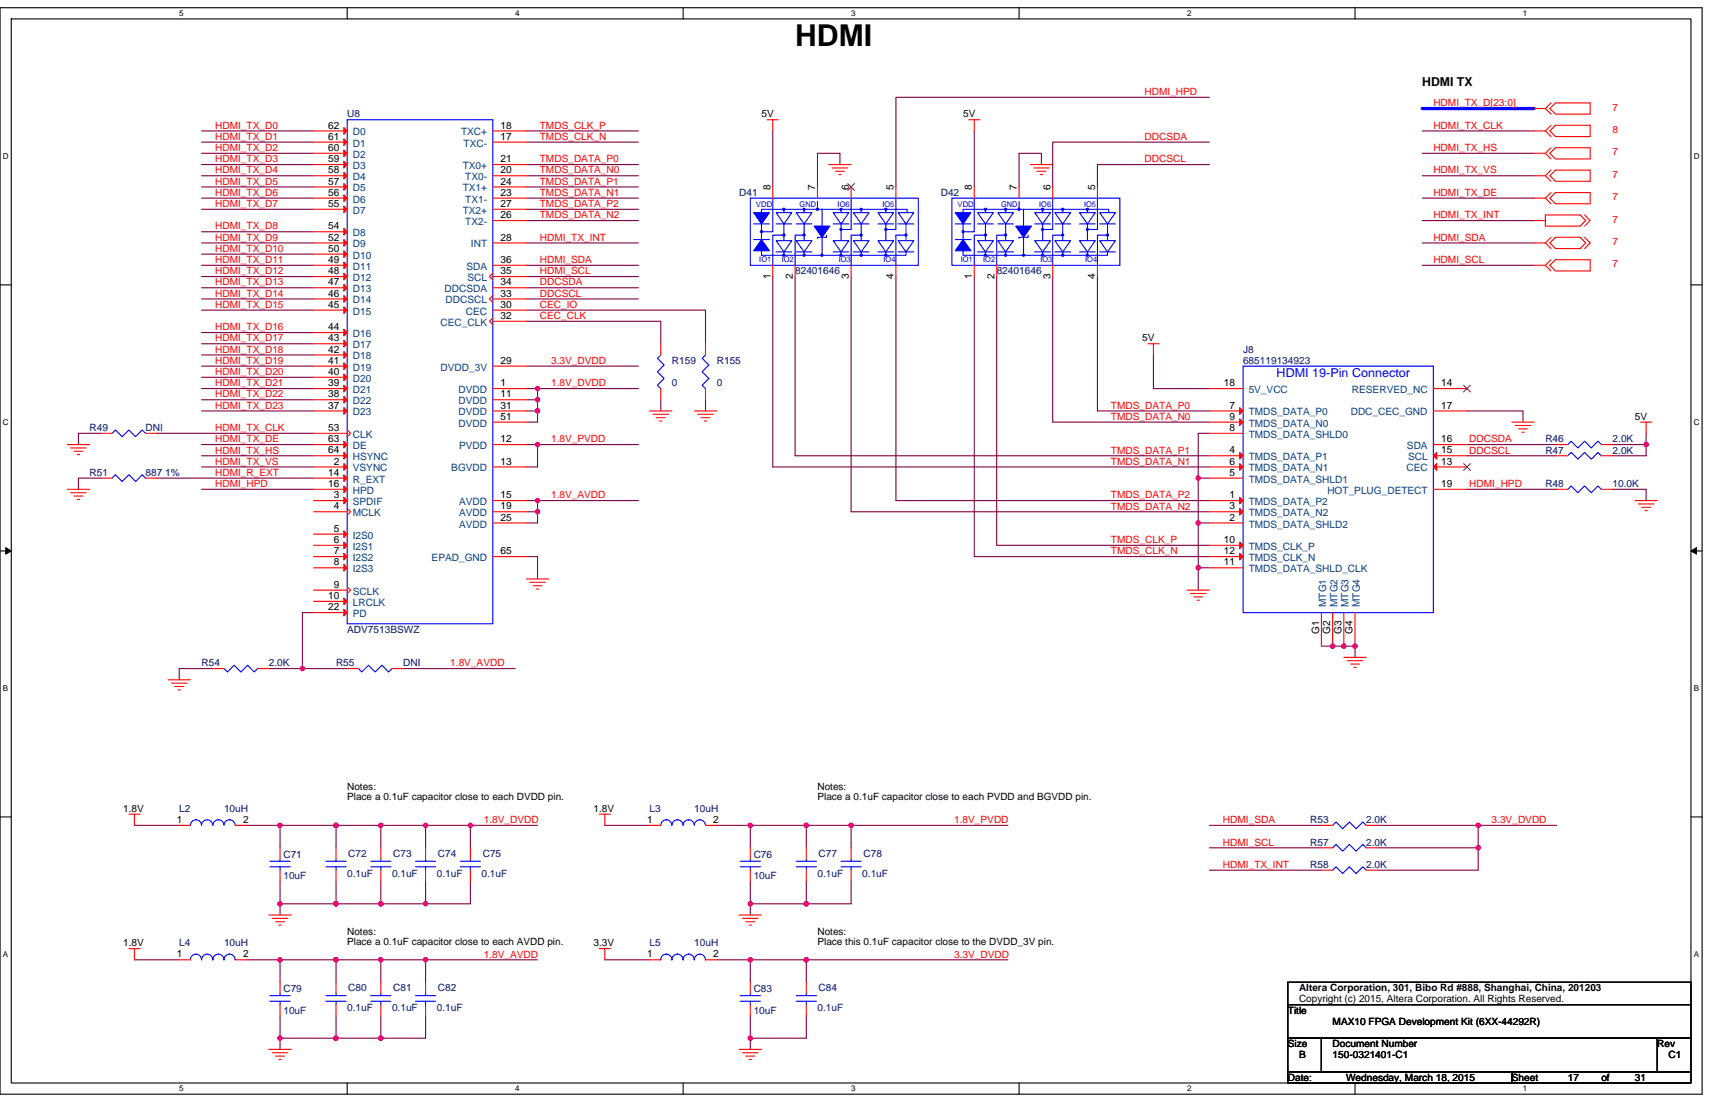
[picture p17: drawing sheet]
<svg xmlns="http://www.w3.org/2000/svg" width="432mm" height="279mm" viewBox="0 0 432 279" stroke-linecap="round" stroke-linejoin="round" font-family="sans-serif">
<defs><g id="words">
<text font-size="7.6" x="200.2" y="11.6">HDMI</text>
<text font-size="3.1" x="358.1" y="21.7">HDMI TX</text>
<text font-size="3.1" fill="#00f" x="321.4" y="94.9">HDMI 19-Pin Connector</text>
<g font-size="2.5" fill="#f00">
<text x="288.2" y="23.9">HDMI_HPD</text>
<text x="360.9" y="26.7">HDMI_TX_D[23:0]</text>
<text x="406" y="27.9">7</text>
<text x="54.2" y="32.4">HDMI_TX_D0</text>
<text x="54.2" y="35.2">HDMI_TX_D1</text>
<text x="135.9" y="32.4">TMDS_CLK_P</text>
<text x="135.9" y="35.2">TMDS_CLK_N</text>
<text x="288.2" y="35.2">DDCSDA</text>
<text x="360.9" y="32.4">HDMI_TX_CLK</text>
<text x="406" y="33.5">8</text>
<text x="54.2" y="38">HDMI_TX_D2</text>
<text x="54.2" y="40.9">HDMI_TX_D3</text>
<text x="135.9" y="40.9">TMDS_DATA_P0</text>
<text x="288.2" y="40.9">DDCSCL</text>
<text x="360.9" y="38">HDMI_TX_HS</text>
<text x="406" y="39.1">7</text>
<text x="54.2" y="43.7">HDMI_TX_D4</text>
<text x="54.2" y="46.5">HDMI_TX_D5</text>
<text x="135.9" y="43.7">TMDS_DATA_N0</text>
<text x="135.9" y="46.5">TMDS_DATA_P1</text>
<text x="360.9" y="43.7">HDMI_TX_VS</text>
<text x="406" y="44.8">7</text>
<text x="54.2" y="49.3">HDMI_TX_D6</text>
<text x="54.2" y="52.1">HDMI_TX_D7</text>
<text x="135.9" y="52.1">TMDS_DATA_P2</text>
<text x="135.9" y="49.3">TMDS_DATA_N1</text>
<text x="360.9" y="49.3">HDMI_TX_DE</text>
<text x="406" y="50.4">7</text>
<text x="54.2" y="57.8">HDMI_TX_D8</text>
<text x="135.9" y="54.9">TMDS_DATA_N2</text>
<text x="360.9" y="54.9">HDMI_TX_INT</text>
<text x="406" y="56.1">7</text>
<text x="54.2" y="60.6">HDMI_TX_D9</text>
<text x="54.2" y="63.4">HDMI_TX_D10</text>
<text x="135.9" y="60.6">HDMI_TX_INT</text>
<text x="360.9" y="60.6">HDMI_SDA</text>
<text x="406" y="61.7">7</text>
<text x="54.2" y="66.2">HDMI_TX_D11</text>
<text x="54.2" y="69">HDMI_TX_D12</text>
<text x="54.2" y="71.9">HDMI_TX_D13</text>
<text x="135.9" y="66.2">HDMI_SDA</text>
<text x="135.9" y="69">HDMI_SCL</text>
<text x="135.9" y="71.9">DDCSDA</text>
<text x="360.9" y="66.2">HDMI_SCL</text>
<text x="406" y="67.3">7</text>
<text x="54.2" y="74.7">HDMI_TX_D14</text>
<text x="54.2" y="77.5">HDMI_TX_D15</text>
<text x="135.9" y="74.7">DDCSCL</text>
<text x="135.9" y="77.5">CEC_IO</text>
<text x="54.2" y="83.1">HDMI_TX_D16</text>
<text x="135.9" y="80.3">CEC_CLK</text>
<text x="54.2" y="86">HDMI_TX_D17</text>
<text x="54.2" y="88.8">HDMI_TX_D18</text>
<text x="54.2" y="91.6">HDMI_TX_D19</text>
<text x="54.2" y="94.4">HDMI_TX_D20</text>
<text x="138.7" y="91.6">3.3V_DVDD</text>
<text x="54.2" y="97.2">HDMI_TX_D21</text>
<text x="54.2" y="100.1">HDMI_TX_D22</text>
<text x="138.7" y="97.2">1.8V_DVDD</text>
<text x="54.2" y="102.9">HDMI_TX_D23</text>
<text x="279.7" y="102.9">TMDS_DATA_P0</text>
<text x="279.7" y="105.7">TMDS_DATA_N0</text>
<text x="54.2" y="108.5">HDMI_TX_CLK</text>
<text x="54.2" y="111.3">HDMI_TX_DE</text>
<text x="138.7" y="111.3">1.8V_PVDD</text>
<text x="369.9" y="111.3">DDCSDA</text>
<text x="54.2" y="114.2">HDMI_TX_HS</text>
<text x="54.2" y="117">HDMI_TX_VS</text>
<text x="54.2" y="119.8">HDMI_R_EXT</text>
<text x="279.7" y="114.2">TMDS_DATA_P1</text>
<text x="279.7" y="117">TMDS_DATA_N1</text>
<text x="369.9" y="114.2">DDCSCL</text>
<text x="54.2" y="122.6">HDMI_HPD</text>
<text x="138.7" y="125.4">1.8V_AVDD</text>
<text x="279.7" y="125.4">TMDS_DATA_P2</text>
<text x="369.9" y="122.6">HDMI_HPD</text>
<text x="279.7" y="128.2">TMDS_DATA_N2</text>
<text x="279.7" y="136.7">TMDS_CLK_P</text>
<text x="279.7" y="139.5">TMDS_CLK_N</text>
<text x="113.4" y="167.7">1.8V_AVDD</text>
<text x="121.8" y="207.2">1.8V_DVDD</text>
<text x="240.2" y="207.2">1.8V_PVDD</text>
<text x="307.9" y="207.2">HDMI_SDA</text>
<text x="375.6" y="207.2">3.3V_DVDD</text>
<text x="307.9" y="212.8">HDMI_SCL</text>
<text x="307.9" y="218.5">HDMI_TX_INT</text>
<text x="121.8" y="241">1.8V_AVDD</text>
<text x="240.2" y="241">3.3V_DVDD</text>
</g>
<g font-size="2.5" fill="#000080">
<text x="87.4" y="29.6">U8</text>
<text x="186.1" y="49.3">D41</text>
<text x="236.9" y="49.3">D42</text>
<text x="200.2" y="69">82401646</text>
<text x="251" y="69">82401646</text>
<text x="313" y="88.8">J8</text>
<text x="169.2" y="91.6">R159</text>
<text x="180.5" y="91.6">R155</text>
<text x="313" y="91.6">685119134923</text>
<text x="169.2" y="97.2">0</text>
<text x="180.5" y="97.2">0</text>
<text x="22.6" y="108.5">R49</text>
<text x="36.7" y="108.5">DNI</text>
<text x="389.1" y="111.3">R46</text>
<text x="406" y="111.3">2.0K</text>
<text x="22.6" y="119.8">R51</text>
<text x="36.7" y="119.8">887 1%</text>
<text x="389.1" y="114.2">R47</text>
<text x="406" y="114.2">2.0K</text>
<text x="389.1" y="122.6">R48</text>
<text x="406" y="122.6">10.0K</text>
<text x="87.4" y="159.3">ADV7513BSWZ</text>
<text x="50.8" y="167.7">R54</text>
<text x="67.7" y="167.7">2.0K</text>
<text x="84.6" y="167.7">R55</text>
<text x="101.5" y="167.7">DNI</text>
<text x="45.1" y="204.4">L2</text>
<text x="56.4" y="204.4">10uH</text>
<text x="163.5" y="204.4">L3</text>
<text x="174.8" y="204.4">10uH</text>
<text x="329.9" y="207.2">R53</text>
<text x="344" y="207.2">2.0K</text>
<text x="71.4" y="215.9">C71</text>
<text x="87.7" y="215.6">C72</text>
<text x="99" y="215.6">C73</text>
<text x="110.3" y="215.6">C74</text>
<text x="121.5" y="215.6">C75</text>
<text x="189.8" y="215.9">C76</text>
<text x="206.1" y="215.6">C77</text>
<text x="217.4" y="215.6">C78</text>
<text x="329.9" y="212.8">R57</text>
<text x="344" y="212.8">2.0K</text>
<text x="71.4" y="221.3">10uF</text>
<text x="87.4" y="220.7">0.1uF</text>
<text x="98.7" y="220.7">0.1uF</text>
<text x="110" y="220.7">0.1uF</text>
<text x="121.2" y="220.7">0.1uF</text>
<text x="189.8" y="221.3">10uF</text>
<text x="205.8" y="220.7">0.1uF</text>
<text x="217.1" y="220.7">0.1uF</text>
<text x="329.9" y="218.5">R58</text>
<text x="344" y="218.5">2.0K</text>
<text x="45.1" y="238.2">L4</text>
<text x="56.4" y="238.2">10uH</text>
<text x="163.5" y="238.2">L5</text>
<text x="174.8" y="238.2">10uH</text>
<text x="71.4" y="249.8">C79</text>
<text x="87.7" y="249.5">C80</text>
<text x="99" y="249.5">C81</text>
<text x="110.3" y="249.5">C82</text>
<text x="189.8" y="249.8">C83</text>
<text x="206.1" y="249.5">C84</text>
<text x="71.4" y="255.1">10uF</text>
<text x="87.4" y="254.6">0.1uF</text>
<text x="98.7" y="254.6">0.1uF</text>
<text x="110" y="254.6">0.1uF</text>
<text x="189.8" y="255.1">10uF</text>
<text x="205.8" y="254.6">0.1uF</text>
</g>
<g font-size="2.5">
<text x="191.7" y="29.6">5V</text>
<text x="242.5" y="29.6">5V</text>
<text x="82.6" y="35.2">61</text>
<text x="82.6" y="32.4">62</text>
<text x="126" y="32.4">18</text>
<text x="126" y="35.2">17</text>
<text x="82.6" y="40.8">59</text>
<text x="82.6" y="38">60</text>
<text x="126" y="40.8">21</text>
<text x="82.6" y="46.5">57</text>
<text x="82.6" y="43.6">58</text>
<text x="126" y="46.5">24</text>
<text x="126" y="43.6">20</text>
<text x="194" y="47.9" transform="rotate(-90 194 47.9)">8</text>
<text x="205.2" y="47.9" transform="rotate(-90 205.2 47.9)">7</text>
<text x="213.7" y="47.9" transform="rotate(-90 213.7 47.9)">6</text>
<text x="225" y="47.9" transform="rotate(-90 225 47.9)">5</text>
<text x="244.7" y="47.9" transform="rotate(-90 244.7 47.9)">8</text>
<text x="256" y="47.9" transform="rotate(-90 256 47.9)">7</text>
<text x="264.5" y="47.9" transform="rotate(-90 264.5 47.9)">6</text>
<text x="275.7" y="47.9" transform="rotate(-90 275.7 47.9)">5</text>
<text x="82.6" y="52.1">55</text>
<text x="82.6" y="49.3">56</text>
<text x="126" y="52.1">27</text>
<text x="126" y="49.3">23</text>
<text x="82.6" y="57.7">54</text>
<text x="126" y="54.9">26</text>
<text x="82.6" y="63.4">50</text>
<text x="82.6" y="60.6">52</text>
<text x="126" y="60.6">28</text>
<text x="82.6" y="71.8">47</text>
<text x="82.6" y="69">48</text>
<text x="82.6" y="66.2">49</text>
<text x="126" y="71.8">34</text>
<text x="126" y="69">35</text>
<text x="126" y="66.2">36</text>
<text x="194" y="70.2" transform="rotate(-90 194 70.2)">1</text>
<text x="199.6" y="70.2" transform="rotate(-90 199.6 70.2)">2</text>
<text x="213.7" y="70.2" transform="rotate(-90 213.7 70.2)">3</text>
<text x="225" y="70.2" transform="rotate(-90 225 70.2)">4</text>
<text x="244.7" y="70.2" transform="rotate(-90 244.7 70.2)">1</text>
<text x="250.4" y="70.2" transform="rotate(-90 250.4 70.2)">2</text>
<text x="264.5" y="70.2" transform="rotate(-90 264.5 70.2)">3</text>
<text x="275.7" y="70.2" transform="rotate(-90 275.7 70.2)">4</text>
<text x="82.6" y="77.5">45</text>
<text x="82.6" y="74.7">46</text>
<text x="126" y="77.5">30</text>
<text x="126" y="74.7">33</text>
<text x="82.6" y="83.1">44</text>
<text x="126" y="80.3">32</text>
<text x="82.6" y="88.8">42</text>
<text x="82.6" y="85.9">43</text>
<text x="287.6" y="86">5V</text>
<text x="82.6" y="94.4">40</text>
<text x="82.6" y="91.6">41</text>
<text x="126" y="91.6">29</text>
<text x="82.6" y="100">38</text>
<text x="82.6" y="97.2">39</text>
<text x="126" y="97.2">1</text>
<text x="126" y="100">11</text>
<text x="308.2" y="97.2">18</text>
<text x="362.9" y="97.2">14</text>
<text x="82.6" y="102.8">37</text>
<text x="126" y="105.7">51</text>
<text x="126" y="102.8">31</text>
<text x="309.6" y="105.7">9</text>
<text x="309.6" y="102.8">7</text>
<text x="362.9" y="102.8">17</text>
<text x="411.6" y="105.7">5V</text>
<text x="82.6" y="108.5">53</text>
<text x="82.6" y="111.3">63</text>
<text x="126" y="111.3">12</text>
<text x="309.6" y="108.5">8</text>
<text x="362.9" y="111.3">16</text>
<text x="82.6" y="119.8">14</text>
<text x="82.6" y="114.1">64</text>
<text x="84" y="116.9">2</text>
<text x="126" y="116.9">13</text>
<text x="309.6" y="116.9">6</text>
<text x="309.6" y="114.1">4</text>
<text x="309.6" y="119.8">5</text>
<text x="362.9" y="114.1">15</text>
<text x="362.9" y="116.9">13</text>
<text x="82.6" y="122.6">16</text>
<text x="84" y="125.4">3</text>
<text x="126" y="125.4">15</text>
<text x="309.6" y="125.4">1</text>
<text x="362.9" y="122.6">19</text>
<text x="84" y="128.2">4</text>
<text x="126" y="128.2">19</text>
<text x="126" y="131">25</text>
<text x="309.6" y="128.2">3</text>
<text x="309.6" y="131">2</text>
<text x="84" y="133.9">5</text>
<text x="84" y="136.7">6</text>
<text x="308.2" y="136.7">10</text>
<text x="84" y="139.5">7</text>
<text x="84" y="142.3">8</text>
<text x="126" y="139.5">65</text>
<text x="308.2" y="142.3">11</text>
<text x="308.2" y="139.5">12</text>
<text x="84" y="148">9</text>
<text x="82.6" y="150.8">10</text>
<text x="82.6" y="153.6">22</text>
<text x="332.1" y="159.6" transform="rotate(-90 332.1 159.6)">G1</text>
<text x="334.9" y="159.6" transform="rotate(-90 334.9 159.6)">G2</text>
<text x="337.8" y="159.6" transform="rotate(-90 337.8 159.6)">G3</text>
<text x="340.6" y="159.6" transform="rotate(-90 340.6 159.6)">G4</text>
<text x="87.4" y="198.7">Notes:</text>
<text x="87.4" y="201.3">Place a 0.1uF capacitor close to each DVDD pin.</text>
<text x="205.8" y="198.7">Notes:</text>
<text x="205.8" y="201.3">Place a 0.1uF capacitor close to each PVDD and BGVDD pin.</text>
<text x="31" y="204.4">1.8V</text>
<text x="44.6" y="207.2">1</text>
<text x="61.2" y="207.2">2</text>
<text x="149.4" y="204.4">1.8V</text>
<text x="163" y="207.2">1</text>
<text x="179.6" y="207.2">2</text>
<text x="31" y="238.2">1.8V</text>
<text x="87.4" y="235.4">Notes:</text>
<text x="87.4" y="238">Place a 0.1uF capacitor close to each AVDD pin.</text>
<text x="149.4" y="238.2">3.3V</text>
<text x="205.8" y="235.4">Notes:</text>
<text x="205.8" y="238">Place this 0.1uF capacitor close to the DVDD_3V pin.</text>
<text x="44.6" y="241">1</text>
<text x="61.2" y="241">2</text>
<text x="163" y="241">1</text>
<text x="179.6" y="241">2</text>
<text x="327.1" y="249.6">Altera Corporation, 301, Bibo Rd #888, Shanghai, China, 201203</text>
<text x="324.3" y="255.1">Title</text>
<text x="327.1" y="252.3">Copyright (c) 2015, Altera Corporation. All Rights Reserved.</text>
<text x="335.5" y="257.9">MAX10 FPGA Development Kit (6XX-44292R)</text>
<text x="324.3" y="263.6">Size</text>
<text x="335.5" y="263.6">Document Number</text>
<text x="417.3" y="263.6">Rev</text>
<text x="327.1" y="266.4">B</text>
<text x="335.5" y="266.4">150-0321401-C1</text>
<text x="420.1" y="266.4">C1</text>
<text x="324.3" y="272">Date:</text>
<text x="338.9" y="272">Wednesday, March 18, 2015</text>
<text x="380.6" y="272">Sheet</text>
<text x="394.7" y="272">17</text>
<text x="403.2" y="272">of</text>
<text x="411.6" y="272">31</text>
</g>
<g font-size="2.5" fill="#004080">
<text x="88.8" y="34.1">D0</text>
<text x="116.1" y="34.1">TXC+</text>
<text x="88.8" y="39.7">D2</text>
<text x="88.8" y="36.9">D1</text>
<text x="116.7" y="36.9">TXC-</text>
<text x="88.8" y="45.4">D4</text>
<text x="88.8" y="42.6">D3</text>
<text x="116.5" y="42.6">TX0+</text>
<text x="117.1" y="45.4">TX0-</text>
<text x="88.8" y="53.8">D7</text>
<text x="88.8" y="51">D6</text>
<text x="88.8" y="48.2">D5</text>
<text x="116.5" y="48.2">TX1+</text>
<text x="116.5" y="53.8">TX2+</text>
<text x="117.1" y="51">TX1-</text>
<text x="88.8" y="59.5">D8</text>
<text x="117.1" y="56.7">TX2-</text>
<text x="88.8" y="65.1">D10</text>
<text x="88.8" y="62.3">D9</text>
<text x="118.6" y="62.3">INT</text>
<text x="88.8" y="70.8">D12</text>
<text x="88.8" y="67.9">D11</text>
<text x="117.4" y="67.9">SDA</text>
<text x="117.7" y="70.8">SCL</text>
<text x="88.8" y="76.4">D14</text>
<text x="88.8" y="73.6">D13</text>
<text x="111.9" y="73.6">DDCSDA</text>
<text x="112.2" y="76.4">DDCSCL</text>
<text x="88.8" y="79.2">D15</text>
<text x="110.9" y="82">CEC_CLK</text>
<text x="117.3" y="79.2">CEC</text>
<text x="88.8" y="87.7">D17</text>
<text x="88.8" y="84.9">D16</text>
<text x="88.8" y="93.3">D19</text>
<text x="88.8" y="90.5">D18</text>
<text x="110.9" y="93.3">DVDD_3V</text>
<text x="88.8" y="101.8">D22</text>
<text x="88.8" y="99">D21</text>
<text x="88.8" y="96.1">D20</text>
<text x="115.4" y="99">DVDD</text>
<text x="115.4" y="101.8">DVDD</text>
<text x="314.4" y="99">5V_VCC</text>
<text x="340.4" y="99">RESERVED_NC</text>
<text x="88.8" y="104.6">D23</text>
<text x="115.4" y="107.4">DVDD</text>
<text x="115.4" y="104.6">DVDD</text>
<text x="314.4" y="107.4">TMDS_DATA_N0</text>
<text x="314.4" y="104.6">TMDS_DATA_P0</text>
<text x="340.1" y="104.6">DDC_CEC_GND</text>
<text x="88.8" y="110.2">CLK</text>
<text x="88.8" y="113.1">DE</text>
<text x="115.6" y="113.1">PVDD</text>
<text x="314.4" y="110.2">TMDS_DATA_SHLD0</text>
<text x="354.2" y="113.1">SDA</text>
<text x="88.8" y="118.7">VSYNC</text>
<text x="88.8" y="115.9">HSYNC</text>
<text x="113.6" y="118.7">BGVDD</text>
<text x="314.4" y="118.7">TMDS_DATA_N1</text>
<text x="314.4" y="115.9">TMDS_DATA_P1</text>
<text x="354.1" y="118.7">CEC</text>
<text x="354.5" y="115.9">SCL</text>
<text x="88.8" y="121.5">R_EXT</text>
<text x="88.8" y="124.3">HPD</text>
<text x="314.4" y="121.5">TMDS_DATA_SHLD1</text>
<text x="334.2" y="124.3">HOT_PLUG_DETECT</text>
<text x="88.8" y="127.1">SPDIF</text>
<text x="88.8" y="130">MCLK</text>
<text x="115.6" y="127.1">AVDD</text>
<text x="115.6" y="130">AVDD</text>
<text x="314.4" y="130">TMDS_DATA_N2</text>
<text x="314.4" y="127.1">TMDS_DATA_P2</text>
<text x="88.8" y="135.6">I2S0</text>
<text x="115.6" y="132.8">AVDD</text>
<text x="314.4" y="132.8">TMDS_DATA_SHLD2</text>
<text x="88.8" y="138.4">I2S1</text>
<text x="88.8" y="141.2">I2S2</text>
<text x="108.7" y="141.2">EPAD_GND</text>
<text x="314.4" y="138.4">TMDS_CLK_P</text>
<text x="314.4" y="141.2">TMDS_CLK_N</text>
<text x="88.8" y="144.1">I2S3</text>
<text x="88.8" y="149.7">SCLK</text>
<text x="314.4" y="144.1">TMDS_DATA_SHLD_CLK</text>
<text x="88.8" y="152.5">LRCLK</text>
<text x="88.8" y="155.3">PD</text>
<text x="333.9" y="152.8" transform="rotate(-90 333.9 152.8)">MTG1</text>
<text x="336.7" y="152.8" transform="rotate(-90 336.7 152.8)">MTG2</text>
<text x="339.5" y="152.8" transform="rotate(-90 339.5 152.8)">MTG3</text>
<text x="342.3" y="152.8" transform="rotate(-90 342.3 152.8)">MTG4</text>
</g>
<g font-size="2">
<text x="45.1" y="4.1">5</text>
<text x="129.7" y="4.1">4</text>
<text x="214.3" y="4.1">3</text>
<text x="298.9" y="4.1">2</text>
<text x="383.5" y="4.1">1</text>
<text x=".7" y="40">D</text>
<text x="426.5" y="40">D</text>
<text x=".7" y="107">C</text>
<text x="426.5" y="107">C</text>
<text x=".7" y="174">B</text>
<text x="426.5" y="174">B</text>
<text x=".7" y="240.9">A</text>
<text x="426.5" y="240.9">A</text>
<text x="45.1" y="274.7">5</text>
<text x="129.7" y="274.7">4</text>
<text x="214.3" y="274.7">3</text>
<text x="298.9" y="274.7">2</text>
<text x="383.5" y="274.7">1</text>
</g>
<g font-size="2" fill="#00f">
<text x="190.3" y="52.2">VDD</text>
<text x="201.3" y="52.2">GND</text>
<text x="210.9" y="52.2">IO6</text>
<text x="222.2" y="52.2">IO5</text>
<text x="241.1" y="52.2">VDD</text>
<text x="252.1" y="52.2">GND</text>
<text x="261.7" y="52.2">IO6</text>
<text x="272.9" y="52.2">IO5</text>
<text x="191.2" y="66">IO1</text>
<text x="196.8" y="66">IO2</text>
<text x="211.2" y="66">IO3</text>
<text x="222.5" y="66">IO4</text>
<text x="241.9" y="66">IO1</text>
<text x="247.6" y="66">IO2</text>
<text x="261.9" y="66">IO3</text>
<text x="273.2" y="66">IO4</text>
</g>
</g></defs>
<path d="M0 1.9h428.6v273.5h-428.6zM2.8 4.8h422.9v267.8h-422.9z" fill="none" stroke="#000" stroke-width=".28"/>
<g fill="#fff">
<path d="M45.1 2.2h1.1v2.3h-1.1z"/>
<path d="M45.1 272.9h1.1v2.3h-1.1z"/>
</g>
<path d="M87.4 1.9v2.9M87.4 272.6v2.8" fill="none" stroke="#000" stroke-width=".28"/>
<g fill="#fff">
<path d="M129.7 2.2h1.1v2.3h-1.1z"/>
<path d="M129.7 272.9h1.1v2.3h-1.1z"/>
</g>
<path d="M172 1.9v2.9M172 272.6v2.8" fill="none" stroke="#000" stroke-width=".28"/>
<g fill="#fff">
<path d="M214.3 2.2h1.1v2.3h-1.1z"/>
<path d="M214.3 272.9h1.1v2.3h-1.1z"/>
</g>
<path d="M256.6 1.9v2.9M256.6 272.6v2.8" fill="none" stroke="#000" stroke-width=".28"/>
<g fill="#fff">
<path d="M298.9 2.2h1.1v2.3h-1.1z"/>
<path d="M298.9 272.9h1.1v2.3h-1.1z"/>
</g>
<path d="M341.2 1.9v2.9M341.2 272.6v2.8" fill="none" stroke="#000" stroke-width=".28"/>
<g fill="#fff">
<path d="M383.5 2.2h1.1v2.3h-1.1z"/>
<path d="M383.5 272.9h1.1v2.3h-1.1z"/>
<path d="M.7 38.2h1.5v2.3h-1.5z"/>
<path d="M426.5 38.2h1.4v2.3h-1.4z"/>
<path d="M.7 105.2h1.5v2.2h-1.5z"/>
<path d="M426.5 105.2h1.4v2.2h-1.4z"/>
</g>
<path d="M0 71.7h2.8M425.7 71.7h2.9" fill="none" stroke="#000" stroke-width=".28"/>
<g fill="#fff">
<path d="M.7 172.1h1.4v2.3h-1.4z"/>
<path d="M426.5 172.1h1.3v2.3h-1.3z"/>
</g>
<path d="M0 138.7h2.8M425.7 138.7h2.9" fill="none" stroke="#000" stroke-width=".28"/>
<path d="M1.4 137.9l1.4 .8-1.4 .8zM425.7 138.7l1.4-.8v1.6z" fill="#000" stroke="#000" stroke-width=".25"/>
<g fill="#fff">
<path d="M.7 239.1h1.4v2.3h-1.4z"/>
<path d="M426.4 239.1h1.4v2.3h-1.4z"/>
</g>
<path d="M0 205.6h2.8M425.7 205.6h2.9M324.3 247.2h101.4v5.7h-101.4zM324.3 252.9h101.4v8.4h-101.4zM324.3 261.3h8.4v8.5h-8.4zM324.3 269.8h56.3v2.8h-56.3zM332.7 261.3h84.6v8.5h-84.6zM380.6 269.8h45.1v2.8h-45.1zM417.3 261.3h8.4v8.5h-8.4z" fill="none" stroke="#000" stroke-width=".28"/>
<g fill="none" stroke="#800040" stroke-width=".28">
<path d="M50.8 33h28.2M50.8 35.8h28.2M50.8 38.6h28.2M132.5 33h28.2M132.5 35.8h28.2M194.6 33v14.1M245.3 33v14.1M304.5 24.5h-78.9v22.6M304.5 35.8h-39.5v11.3M358.1 33h28.2M358.1 38.6h28.2M50.8 41.4h28.2"/>
<path d="M50.8 44.2h28.2M50.8 47.1h28.2M50.8 49.9h28.2M50.8 52.7h28.2M50.8 58.3h28.2M132.5 44.2h28.2M132.5 41.4h28.2M132.5 47.1h28.2M132.5 52.7h28.2M132.5 49.9h28.2M132.5 55.5h28.2M211.5 41.4v-2.8h-5.7v8.5"/>
<path d="M262.2 41.4v-2.8h-5.6v8.5M304.5 41.4h-28.2v5.7M358.1 44.2h28.2M358.1 49.9h28.2M358.1 55.5h28.2M50.8 61.2h28.2M50.8 64h28.2M50.8 66.8h28.2M50.8 69.6h28.2M50.8 72.4h28.2M50.8 75.2h28.2M50.8 78.1h28.2"/>
<path d="M132.5 61.2h28.2M132.5 66.8h28.2M132.5 69.6h28.2M132.5 72.4h28.2M132.5 75.2h28.2M132.5 78.1h45.1v8.4M194.6 69.6v47.9h109.9M200.2 69.6v45.1h104.3M214.3 69.6v59.2h90.2M225.6 69.6v56.4h78.9M245.3 69.6v70.5h59.2M251 69.6v67.7h53.5"/>
<path d="M265 69.6v36.7h39.5M276.3 69.6v33.8h28.2M358.1 66.8h28.2M358.1 61.2h28.2M50.8 83.7h28.2M50.8 86.5h28.2M50.8 89.3h28.2M50.8 92.2h28.2M50.8 95h28.2M50.8 97.8h28.2M132.5 92.2h28.2M132.5 80.9h33.9v5.6"/>
<path d="M132.5 97.8h2.8M135.3 97.8h25.4M135.3 97.8v2.8M290.4 89.3v8.5h14.1M25.4 109.1h-5.7v2.8M39.5 109.1h39.5M50.8 100.6h28.2M50.8 103.4h28.2M50.8 111.9h28.2M50.8 114.7h28.2M50.8 117.5h28.2M132.5 100.6h2.8"/>
<path d="M132.5 103.4h2.8M132.5 111.9h2.8v5.6h-2.8M135.3 100.6v2.8M135.3 103.4v2.9h-2.8M135.3 111.9h25.4M166.4 100.6v2.8M177.6 100.6v2.8M304.5 109.1h-2.8v11.3M369.4 103.4h14.1v2.9M369.4 114.7h22.5M369.4 111.9h22.5M406 111.9h8.5"/>
<path d="M414.5 111.9v2.8h-8.5M414.5 109.1v2.8M25.4 120.4h-5.7v2.8M39.5 120.4h39.5M50.8 123.2h28.2M132.5 128.8h2.8M132.5 126h2.8M135.3 126h25.4M135.3 128.8v2.8h-2.8M135.3 126v2.8M301.7 120.4h2.8M301.7 120.4v11.2h2.8"/>
<path d="M301.7 131.6v11.3M369.4 123.2h22.5M406 123.2h8.5v2.8M79 154.2h-2.9v14.1M132.5 140.1h2.8v5.6M301.7 142.9h2.8M301.7 142.9v5.6M53.6 168.3h-8.5v2.8M67.7 168.3h8.4M76.1 168.3h11.3M101.5 168.3h28.2M332.7 162.6h8.5v2.9"/>
<path d="M33.8 207.8h11.3M62 207.8h8.5M70.5 207.8v5.6M70.5 207.8h14.1M84.6 207.8v5.6M84.6 207.8h11.3M95.9 207.8v5.6M95.9 207.8h11.2M107.1 207.8v5.6M107.1 207.8h11.3M118.4 207.8v5.6M118.4 207.8h16.9"/>
<path d="M152.3 207.8h11.2M180.5 207.8h8.4M188.9 207.8v5.6M188.9 207.8h14.1M203 207.8h11.3M203 207.8v5.6M214.3 207.8v5.6M214.3 207.8h39.5M304.5 213.4h28.2M304.5 207.8h28.2M304.5 219h28.2M346.8 207.8h25.4"/>
<path d="M346.8 213.4h25.4M372.2 207.8h19.7M372.2 213.4v5.6h-25.4M372.2 207.8v5.6M70.5 227.5v2.8M70.5 227.5h14.1M70.5 221.8v5.7M84.6 227.5h11.3M84.6 221.8v5.7M95.9 221.8v5.7M95.9 227.5h11.2M107.1 221.8v5.7"/>
<path d="M118.4 221.8v5.7h-11.3M188.9 221.8v5.7M188.9 227.5v2.8M188.9 227.5h14.1M203 221.8v5.7M214.3 221.8v5.7h-11.3M33.8 241.6h11.3M62 241.6h8.5M70.5 241.6h14.1M70.5 241.6v5.6M70.5 255.7v5.6M84.6 241.6h11.3"/>
<path d="M84.6 241.6v5.6M84.6 255.7v5.6M95.9 241.6v5.6M95.9 255.7v5.6M95.9 241.6h11.2v5.6M107.1 255.7v5.6h-11.2M107.1 241.6h28.2M152.3 241.6h11.2M180.5 241.6h8.4M188.9 241.6v5.6M188.9 255.7v5.6M188.9 241.6h14.1"/>
<path d="M203 241.6h50.8M203 241.6v5.6M203 255.7v5.6h-14.1M70.5 261.3h14.1M70.5 261.3v2.8M84.6 261.3h11.3M188.9 261.3v2.8"/>
</g>
<g fill="#f0f" stroke="#f0f" stroke-width=".28">
<circle cx="414.5" cy="111.9" r=".55"/>
<circle cx="301.7" cy="131.6" r=".56"/>
<circle cx="301.7" cy="120.4" r=".55"/>
<circle cx="301.7" cy="142.9" r=".55"/>
<circle cx="341.2" cy="162.6" r=".56"/>
<circle cx="135.3" cy="97.8" r=".55"/>
<circle cx="135.3" cy="100.6" r=".55"/>
<circle cx="135.3" cy="103.4" r=".56"/>
<circle cx="135.3" cy="111.9" r=".55"/>
<circle cx="135.3" cy="126" r=".55"/>
<circle cx="135.3" cy="128.8" r=".55"/>
<circle cx="338.3" cy="162.6" r=".55"/>
<circle cx="335.5" cy="162.6" r=".55"/>
<circle cx="76.1" cy="168.3" r=".55"/>
<circle cx="84.6" cy="207.7" r=".55"/>
<circle cx="70.5" cy="207.7" r=".55"/>
<circle cx="95.9" cy="207.7" r=".55"/>
<circle cx="118.4" cy="207.7" r=".55"/>
<circle cx="107.1" cy="207.7" r=".55"/>
<circle cx="84.6" cy="227.5" r=".55"/>
<circle cx="70.5" cy="227.5" r=".55"/>
<circle cx="95.9" cy="227.5" r=".55"/>
<circle cx="107.1" cy="227.5" r=".55"/>
<circle cx="95.9" cy="241.6" r=".55"/>
<circle cx="84.6" cy="241.6" r=".55"/>
<circle cx="70.5" cy="241.6" r=".55"/>
<circle cx="84.6" cy="261.3" r=".55"/>
<circle cx="70.5" cy="261.3" r=".55"/>
<circle cx="95.9" cy="261.3" r=".55"/>
<circle cx="107.1" cy="241.6" r=".55"/>
<circle cx="214.3" cy="207.7" r=".56"/>
<circle cx="203" cy="207.7" r=".55"/>
<circle cx="188.9" cy="207.7" r=".55"/>
<circle cx="203" cy="227.5" r=".55"/>
<circle cx="188.9" cy="227.5" r=".55"/>
<circle cx="203" cy="241.6" r=".55"/>
<circle cx="188.9" cy="241.6" r=".55"/>
<circle cx="188.9" cy="261.3" r=".55"/>
<circle cx="372.2" cy="213.4" r=".55"/>
<circle cx="372.2" cy="207.7" r=".55"/>
</g>
<path d="M358.1 27.3h28.2" fill="none" stroke="#00f" stroke-width=".83"/>
<g fill="none" stroke="#f00" stroke-width=".28">
<path d="M79 38.6h8.4M79 35.8h8.4M79 33h8.4M124.1 35.8h8.4M124.1 33h8.4M193.1 30.1h2.9M194.6 30.1v2.9M243.9 30.1h2.8M245.3 30.1v2.9M386.3 27.3h2.8M386.3 33h2.8M386.3 38.6h2.8"/>
<path d="M389.1 27.3l1.4 1.4M389.1 33l1.4 1.4M389.1 38.6l1.4 1.4M390.5 25.9l-1.4 1.4M390.5 31.5l-1.4 1.5M390.5 37.2l-1.4 1.4M391.6 25.9h8.8v2.8h-8.8l-1.4-1.4zM391.6 31.5h8.8v2.9h-8.8l-1.4-1.4zM391.6 37.2h8.8v2.8h-8.8l-1.4-1.4zM79 58.3h8.4M79 52.7h8.4M79 49.9h8.4"/>
<path d="M79 47.1h8.4M79 44.2h8.4M79 41.4h8.4M124.1 44.2h8.4M124.1 41.4h8.4M124.1 49.9h8.4M124.1 47.1h8.4M124.1 55.5h8.4M124.1 52.7h8.4M194.6 47.1v2.8M205.8 47.1v2.8M208.7 41.4h5.6"/>
<path d="M209.5 42.3h3.9M210.4 43.1h2.2M211.2 43.9h.6M214.3 47.1v2.8M225.6 47.1v2.8M245.3 47.1v2.8M256.6 47.1v2.8M259.4 41.4h5.6M260.2 42.3h4M261.1 43.1h2.3M261.9 43.9h.6M265 47.1v2.8"/>
<path d="M276.3 47.1v2.8M386.3 55.5h2.8M386.3 44.2h2.8M386.3 49.9h2.8M389.1 54.1h8.7l1.4 1.4-1.4 1.4h-8.7zM389.1 44.2l1.4 1.4M389.1 49.9l1.4 1.4M390.5 59.7l-1.4 1.5M390.5 42.8l-1.4 1.4M390.5 48.5l-1.4 1.4M391.6 59.7h6.2l1.4 1.5-1.4 1.4h-6.2l-1.4-1.4zM391.6 42.8h8.8v2.8h-8.8l-1.4-1.4z"/>
<path d="M391.6 48.5h8.8v2.8h-8.8l-1.4-1.4zM399 59.7l1.4 1.5-1.4 1.4M399 54.1l1.4 1.4-1.4 1.4M79 78.1h8.4M79 75.2h8.4M79 72.4h8.4M79 69.6h8.4M79 66.8h8.4M79 64h8.4M79 61.2h8.4M124.1 74.4l-.9 .8 .9 .9M124.1 75.2h8.4"/>
<path d="M124.1 72.4h8.4M124.1 68.8l-.9 .8 .9 .9M124.1 69.6h8.4M124.1 66.8h8.4M124.1 61.2h8.4M124.1 78.1h8.4M194.6 66.8v2.8M200.2 66.8v2.8M214.3 66.8v2.8M225.6 66.8v2.8M245.3 66.8v2.8M251 66.8v2.8"/>
<path d="M265 66.8v2.8M276.3 66.8v2.8M386.3 61.2h2.8M386.3 66.8h2.8M389.1 61.2l1.4 1.4M389.1 66.8l1.4 1.4M390.5 65.4l-1.4 1.4M391.6 65.4h8.8v2.8h-8.8l-1.4-1.4zM79 97.8h8.4M79 95h8.4M79 92.2h8.4M79 89.3h8.4"/>
<path d="M79 86.5h8.4M79 83.7h8.4M124.1 97.8h8.4M124.1 92.2h8.4M124.1 80l-.9 .9 .9 .8M124.1 80.9h8.4M166.4 97.8v2.8M166.4 86.5v2.8M177.6 97.8v2.8M177.6 86.5v2.8M289 86.5h2.8M290.4 86.5v2.8"/>
<path d="M304.5 97.8h8.5M360.9 97.8h8.5M16.9 111.9h5.7M17.8 112.8h3.9M18.6 113.6h2.3M19.5 114.4h.5M25.4 109.1h2.8M36.7 109.1h2.8M79 117.5h8.4M79 103.4h8.4M79 100.6h8.4M79 109.1h8.4"/>
<path d="M79 111.9h8.4M79 114.7h8.4M87.4 108.2l.9 .9-.9 .8M124.1 100.6h8.4M124.1 111.9h8.4M124.1 117.5h8.4M124.1 106.3h8.4M124.1 103.4h8.4M163.5 103.4h5.7M164.4 104.3h3.9M165.2 105.1h2.3M166.1 106h.5"/>
<path d="M174.8 103.4h5.7M175.7 104.3h3.9M176.5 105.1h2.3M177.4 106h.5M304.5 117.5h8.5M304.5 114.7h8.5M304.5 106.3h8.5M304.5 103.4h8.5M304.5 109.1h8.5M360.9 114.7h8.5M360.9 111.9h8.5M360.9 117.5h8.5"/>
<path d="M360.9 103.4h8.5M380.6 106.3h5.7M381.5 107.1h3.9M382.3 107.9h2.3M383.2 108.8h.5M391.9 114.7h2.8M391.9 111.9h2.8M403.2 114.7h2.8M403.2 111.9h2.8M413.1 106.3h2.8M414.5 106.3v2.8M16.9 123.2h5.7"/>
<path d="M17.8 124h3.9M18.6 124.9h2.3M19.5 125.7h.5M25.4 120.4h2.8M36.7 120.4h2.8M79 126h8.4M79 128.8h8.4M79 134.5h8.4M79 137.3h8.4M79 120.4h8.4M79 123.2h8.4M87.4 128l.9 .8-.9 .9"/>
<path d="M124.1 126h8.4M124.1 128.8h8.4M124.1 131.6h8.4M304.5 128.8h8.5M304.5 126h8.5M304.5 137.3h8.5M304.5 131.6h8.5M304.5 120.4h8.5M360.9 123.2h8.5M391.9 123.2h2.8M403.2 123.2h2.8M411.6 126h5.7"/>
<path d="M412.5 126.9h3.9M413.3 127.7h2.3M414.2 128.5h.6M79 140.1h8.4M79 142.9h8.4M79 148.5h8.4M79 151.4h8.4M79 154.2h8.4M87.4 147.7l.9 .8-.9 .9M124.1 140.1h8.4M132.5 145.7h5.7M133.4 146.6h3.9"/>
<path d="M134.2 147.4h2.3M135.1 148.3h.5M298.9 148.5h5.6M299.7 149.4h4M300.6 150.2h2.2M301.4 151.1h.6M304.5 142.9h8.5M304.5 140.1h8.5M332.7 154.2v8.4M335.5 154.2v8.4M338.3 154.2v8.4M341.2 154.2v8.4"/>
<path d="M42.3 171.1h5.6M43.2 172h3.9M44 172.8h2.2M44.9 173.7h.5M53.6 168.3h2.8M64.9 168.3h2.8M87.4 168.3h2.8M98.7 168.3h2.8M338.3 165.5h5.7M339.2 166.3h3.9M340 167.2h2.3M340.9 168h.5"/>
<path d="M32.4 204.9h2.9M33.8 204.9v2.9M45.1 207.8h2.8M59.2 207.8h2.8M70.5 213.4v2.8M70.5 219v2.8M84.6 213.4v2.8M84.6 219v2.8M95.9 213.4v2.8M95.9 219v2.8M107.1 213.4v2.8M107.1 219v2.8"/>
<path d="M118.4 213.4v2.8M118.4 219v2.8M150.9 204.9h2.8M152.3 204.9v2.9M163.5 207.8h2.9M177.6 207.8h2.9M188.9 213.4v2.8M188.9 219v2.8M203 213.4v2.8M203 219v2.8M214.3 213.4v2.8M214.3 219v2.8"/>
<path d="M332.7 219h2.8M332.7 207.8h2.8M332.7 213.4h2.8M344 219h2.8M344 207.8h2.8M344 213.4h2.8M32.4 238.8h2.9M33.8 238.8v2.8M67.7 230.3h5.6M68.5 231.2h4M69.4 232h2.2M70.2 232.9h.6"/>
<path d="M150.9 238.8h2.8M152.3 238.8v2.8M186.1 230.3h5.6M186.9 231.2h4M187.8 232h2.2M188.6 232.9h.6M45.1 241.6h2.8M59.2 241.6h2.8M70.5 247.2v2.8M70.5 252.9v2.8M84.6 247.2v2.8M84.6 252.9v2.8"/>
<path d="M95.9 247.2v2.8M95.9 252.9v2.8M107.1 247.2v2.8M107.1 252.9v2.8M163.5 241.6h2.9M177.6 241.6h2.9M188.9 247.2v2.8M188.9 252.9v2.8M203 247.2v2.8M203 252.9v2.8M67.7 264.1h5.6M68.5 265h4"/>
<path d="M69.4 265.8h2.2M70.2 266.7h.6M186.1 264.1h5.6M186.9 265h4M187.8 265.8h2.2M188.6 266.7h.6"/>
</g>
<g fill="none" stroke="#00f" stroke-width=".28">
<path d="M87.4 30.1h36.7v126.9h-36.7zM188.9 49.9h42.3v16.9h-42.3zM189.8 56.4h3.9M191.7 56.4v3.9M191.7 53.5v-.8h36.7v.8M194.6 49.9v8.4h-2.9M195.4 53.5h3.9l-1.9 2.9zM195.4 56.4h3.9M197.4 56.4v4.2M197.4 52.7v.8M197.4 59.2h-2.8v7.6M200.5 53.5h3.9l-1.9 2.9z"/>
<path d="M200.5 56.4h3.9M202.5 56.4v4.2M202.5 52.7v.8M202.5 59.2h-2.3v7.6M205.8 50.7v2M207 52.7v4.2M207 59.7v4.6M208.1 59.2v.5h-2.3v.3M209.8 53.5h3.9l-1.9 2.9zM209.8 56.4h3.9M211.8 56.4v4.2M211.8 52.7v.8"/>
<path d="M214.3 49.9v7.9h-2.5M214.9 53.5h3.9l-2 2.9zM214.9 56.4h3.9M216.8 56.4v4.2M216.8 59.2h-2.5v7.6M216.8 52.7v.8M221.1 56.4h3.9M221.1 53.5h3.9l-2 2.9zM223 56.4v4.2M223 52.7v.8M225.6 49.9v7.9h-2.6M226.1 53.5h4l-2 2.9z"/>
<path d="M226.1 56.4h4M228.1 56.4v4.2M228.1 59.2h-2.5v7.6M239.7 49.9h42.3v16.9h-42.3zM240.5 56.4h4M242.5 56.4v3.9M242.5 53.5v-.8h36.6v.8M245.3 49.9v8.4h-2.8M246.1 53.5h4l-2 2.9zM246.1 56.4h4M248.1 56.4v4.2M248.1 52.7v.8"/>
<path d="M248.1 59.2h-2.8v7.6M251.2 53.5h4l-2 2.9zM251.2 56.4h4M253.2 56.4v4.2M253.2 52.7v.8M253.2 59.2h-2.2v7.6M256.6 50.7v2M257.7 52.7v4.2M257.7 59.7v4.6M258.8 59.2v.5h-2.2v.3M260.5 53.5h4l-2 2.9zM260.5 56.4h4"/>
<path d="M262.5 56.4v4.2M262.5 52.7v.8M265 49.9v7.9h-2.5M265.6 53.5h4l-2 2.9zM265.6 56.4h4M267.6 56.4v4.2M267.6 59.2h-2.6v7.6M267.6 52.7v.8M271.8 56.4h4M271.8 53.5h4l-2 2.9zM273.8 56.4v4.2M273.8 52.7v.8"/>
<path d="M276.3 49.9v7.9h-2.5M276.9 53.5h3.9l-2 2.9zM276.9 56.4h3.9M278.8 56.4v4.2M278.8 59.2h-2.5v7.6M189.8 60.3h3.9M191.7 63.1v1.2h36.4v-.9M195.4 60.6h3.9l-1.9 2.8zM195.4 63.4h3.9M197.4 63.4v.9M200.5 63.4h3.9M200.5 60.6h3.9l-1.9 2.8z"/>
<path d="M202.5 63.4v.9M209.8 63.4h3.9M209.8 60.6h3.9l-1.9 2.8zM211.8 63.4v.9M214.9 60.6h3.9l-2 2.8zM214.9 63.4h3.9M216.8 63.4v.9M221.1 63.4h3.9M221.1 60.6h3.9l-2 2.8zM223 63.4v.9M226.1 60.6h4l-2 2.8zM226.1 63.4h4"/>
<path d="M240.5 60.3h4M242.5 63.1v1.2h36.3v-.9M246.1 60.6h4l-2 2.8zM246.1 63.4h4M248.1 63.4v.9M251.2 63.4h4M251.2 60.6h4l-2 2.8zM253.2 63.4v.9M260.5 63.4h4M260.5 60.6h4l-2 2.8zM262.5 63.4v.9M265.6 60.6h4l-2 2.8z"/>
<path d="M265.6 63.4h4M267.6 63.4v.9M271.8 63.4h4M271.8 60.6h4l-2 2.8zM273.8 63.4v.9M276.9 60.6h3.9l-2 2.8zM276.9 63.4h3.9M166.4 89.3l-.9 .9 1.7 1.7-1.7 1.7 1.7 1.7-1.7 1.7 .9 .8M177.6 89.3l-.8 .9 1.7 1.7-1.7 1.7 1.7 1.7-1.7 1.7 .8 .8M313 92.2h47.9v62h-47.9zM28.2 109.1l.9-.9 1.7 1.7 1.6-1.7 1.7 1.7 1.7-1.7 .9 .9M394.7 114.7l.9-.8 1.7 1.7 1.7-1.7 1.7 1.7 1.6-1.7 .9 .8"/>
<path d="M394.7 111.9l.9-.8 1.7 1.7 1.7-1.7 1.7 1.7 1.6-1.7 .9 .8M28.2 120.4l.9-.9 1.7 1.7 1.6-1.7 1.7 1.7 1.7-1.7 .9 .9M394.7 123.2l.9-.9 1.7 1.7 1.7-1.7 1.7 1.7 1.6-1.7 .9 .9M56.4 168.3l.9 .8 1.6-1.7 1.7 1.7 1.7-1.7 1.7 1.7 .9-.8M90.2 168.3l.9 .8 1.7-1.7 1.7 1.7 1.7-1.7 1.7 1.7 .8-.8M47.9 207.7a1.38 1.38 0 0 1 1.5-1.3h-.1a1.4 1.4 0 0 1 1.4 1.3 1.42 1.42 0 0 1 1.5-1.3 1.42 1.42 0 0 1 1.4 1.3 1.42 1.42 0 0 1 1.4-1.3 1.4 1.4 0 0 1 1.4 1.3 1.42 1.42 0 0 1 1.4-1.3 1.4 1.4 0 0 1 1.4 1.3M68 218.2h5M68 216.8h5M70.5 216.2v.6M70.5 218.2v.8M82.1 216.8h5M82.1 218.2h5"/>
<path d="M84.6 218.2v.8M84.6 216.2v.6M93.3 216.8h5.1M93.3 218.2h5.1M95.9 218.2v.8M95.9 216.2v.6M104.6 216.8h5.1M104.6 218.2h5.1M107.1 218.2v.8M107.1 216.2v.6M115.9 216.8h5.1M115.9 218.2h5.1"/>
<path d="M118.4 218.2v.8M118.4 216.2v.6M166.4 207.7a1.37 1.37 0 0 1 1.3-1.3h.1a1.4 1.4 0 0 1 1.4 1.3 1.42 1.42 0 0 1 1.4-1.3 1.4 1.4 0 0 1 1.4 1.3M172 207.7a1.38 1.38 0 0 1 1.4-1.3 1.4 1.4 0 0 1 1.4 1.3 1.41 1.41 0 0 1 1.4-1.3 1.4 1.4 0 0 1 1.4 1.3M186.4 218.2h5.1M186.4 216.8h5.1M188.9 216.2v.6M188.9 218.2v.8M200.5 216.8h5M200.5 218.2h5M203 218.2v.8M203 216.2v.6"/>
<path d="M211.8 216.8h5M211.8 218.2h5M214.3 218.2v.8M214.3 216.2v.6M335.5 219l.9-.8 1.7 1.7 1.6-1.7 1.7 1.7 1.7-1.7 .9 .8M335.5 207.8l.9-.9 1.7 1.7 1.6-1.7 1.7 1.7 1.7-1.7 .9 .9M335.5 213.4l.9-.8 1.7 1.6 1.6-1.6 1.7 1.6 1.7-1.6 .9 .8M47.9 241.6a1.38 1.38 0 0 1 1.5-1.4h-.1a1.4 1.4 0 0 1 1.4 1.4h.1a1.41 1.41 0 0 1 1.4-1.4 1.41 1.41 0 0 1 1.4 1.4 1.38 1.38 0 0 1 1.4-1.4 1.4 1.4 0 0 1 1.4 1.4 1.38 1.38 0 0 1 1.4-1.4 1.4 1.4 0 0 1 1.4 1.4M68 252h5M68 250.6h5M70.5 250v.6M70.5 252v.9"/>
<path d="M82.1 250.6h5M82.1 252h5M84.6 252v.9M84.6 250v.6M93.3 250.6h5.1M93.3 252h5.1M95.9 252v.9M95.9 250v.6M104.6 250.6h5.1M104.6 252h5.1M107.1 252v.9M107.1 250v.6"/>
<path d="M166.4 241.6a1.38 1.38 0 0 1 1.3-1.4h.1a1.4 1.4 0 0 1 1.4 1.4 1.38 1.38 0 0 1 1.4-1.4 1.4 1.4 0 0 1 1.4 1.4M172 241.6a1.38 1.38 0 0 1 1.4-1.4 1.4 1.4 0 0 1 1.4 1.4 1.38 1.38 0 0 1 1.4-1.4 1.4 1.4 0 0 1 1.4 1.4M186.4 252h5.1M186.4 250.6h5.1M188.9 250v.6M188.9 252v.9M200.5 250.6h5M200.5 252h5M203 252v.9M203 250v.6"/>
</g>
<g fill="#00f" stroke="#00f" stroke-width=".28">
<path d="M255.7 56.9h4l-2 2.8z" fill-rule="evenodd"/>
<path d="M242.5 60.3l2 2.8h-4z" fill-rule="evenodd"/>
<path d="M240.5 53.5h4l-2 2.9z" fill-rule="evenodd"/>
<path d="M205 56.9h3.9l-1.9 2.8z" fill-rule="evenodd"/>
<path d="M191.7 60.3l2 2.8h-3.9z" fill-rule="evenodd"/>
<path d="M189.8 53.5h3.9l-2 2.9z" fill-rule="evenodd"/>
<circle cx="273.8" cy="57.8" r=".27"/>
<circle cx="278.8" cy="59.2" r=".28"/>
<circle cx="262.5" cy="57.8" r=".27"/>
<circle cx="267.6" cy="59.2" r=".28"/>
<circle cx="256.6" cy="52.7" r=".27"/>
<circle cx="253.2" cy="59.2" r=".27"/>
<circle cx="248.1" cy="59.2" r=".28"/>
<circle cx="242.5" cy="58.3" r=".27"/>
<circle cx="248.1" cy="52.7" r=".28"/>
<circle cx="253.2" cy="52.7" r=".27"/>
<circle cx="262.5" cy="52.7" r=".28"/>
<circle cx="267.6" cy="52.7" r=".28"/>
<circle cx="273.8" cy="52.7" r=".28"/>
<circle cx="273.8" cy="64.2" r=".28"/>
<circle cx="267.6" cy="64.2" r=".28"/>
<circle cx="262.5" cy="64.2" r=".28"/>
<circle cx="257.7" cy="64.2" r=".28"/>
<circle cx="253.2" cy="64.2" r=".27"/>
<circle cx="248.1" cy="64.2" r=".28"/>
<circle cx="223" cy="57.8" r=".27"/>
<circle cx="228.1" cy="59.2" r=".28"/>
<circle cx="211.7" cy="57.8" r=".27"/>
<circle cx="216.8" cy="59.2" r=".27"/>
<circle cx="205.8" cy="52.7" r=".28"/>
<circle cx="202.4" cy="59.2" r=".28"/>
<circle cx="197.4" cy="59.2" r=".28"/>
<circle cx="191.7" cy="58.3" r=".28"/>
<circle cx="197.4" cy="52.7" r=".28"/>
<circle cx="202.4" cy="52.7" r=".28"/>
<circle cx="211.7" cy="52.7" r=".27"/>
<circle cx="216.8" cy="52.7" r=".27"/>
<circle cx="223" cy="52.7" r=".27"/>
<circle cx="223" cy="64.2" r=".27"/>
<circle cx="216.8" cy="64.2" r=".27"/>
<circle cx="211.7" cy="64.2" r=".27"/>
<circle cx="206.9" cy="64.2" r=".28"/>
<circle cx="202.4" cy="64.2" r=".28"/>
<circle cx="197.4" cy="64.2" r=".28"/>
</g>
<g fill="#f00" stroke="#f00" stroke-width=".28">
<path d="M86.6 116.7l.8 .8-.8 .9z"/>
<path d="M86.6 125.2l.8 .8-.8 .9z"/>
<path d="M86.6 133.6l.8 .9-.8 .8z"/>
<path d="M86.6 136.4l.8 .9-.8 .8z"/>
<path d="M86.6 139.3l.8 .8-.8 .8z"/>
<path d="M86.6 142.1l.8 .8-.8 .9z"/>
<path d="M86.6 150.5l.8 .9-.8 .8z"/>
<path d="M86.6 119.5l.8 .9-.8 .8z"/>
<path d="M86.6 122.3l.8 .9-.8 .8z"/>
<path d="M86.6 102.6l.8 .8-.8 .9z"/>
<path d="M86.6 99.8l.8 .8-.8 .9z"/>
<path d="M86.6 97l.8 .8-.8 .9z"/>
<path d="M86.6 94.1l.8 .9-.8 .8z"/>
<path d="M86.6 91.3l.8 .9-.8 .8z"/>
<path d="M86.6 88.5l.8 .8-.8 .9z"/>
<path d="M86.6 85.7l.8 .8-.8 .9z"/>
<path d="M86.6 82.9l.8 .8-.8 .9z"/>
<path d="M86.6 77.2l.8 .9-.8 .8z"/>
<path d="M86.6 74.4l.8 .8-.8 .9z"/>
<path d="M86.6 71.6l.8 .8-.8 .9z"/>
<path d="M86.6 68.8l.8 .8-.8 .9z"/>
<path d="M86.6 65.9l.8 .9-.8 .8z"/>
<path d="M86.6 63.1l.8 .9-.8 .8z"/>
<path d="M86.6 60.3l.8 .9-.8 .8z"/>
<path d="M86.6 57.5l.8 .8-.8 .9z"/>
<path d="M86.6 51.8l.8 .9-.8 .8z"/>
<path d="M86.6 49l.8 .9-.8 .8z"/>
<path d="M86.6 46.2l.8 .9-.8 .8z"/>
<path d="M86.6 43.4l.8 .8-.8 .9z"/>
<path d="M86.6 40.6l.8 .8-.8 .9z"/>
<path d="M86.6 37.7l.8 .9-.8 .8z"/>
<path d="M86.6 34.9l.8 .9-.8 .8z"/>
<path d="M86.6 32.1l.8 .9-.8 .8z"/>
<path d="M86.6 111.1l.8 .8-.8 .9z"/>
<path d="M86.6 113.9l.8 .8-.8 .9z"/>
<path d="M86.6 153.4l.8 .8-.8 .8z"/>
<path d="M312.1 128l.9 .8-.9 .9z"/>
<path d="M312.1 125.2l.9 .8-.9 .9z"/>
<path d="M312.1 116.7l.9 .8-.9 .9z"/>
<path d="M312.1 113.9l.9 .8-.9 .9z"/>
<path d="M312.1 105.4l.9 .9-.9 .8z"/>
<path d="M312.1 102.6l.9 .8-.9 .9z"/>
<path d="M360.9 114.7l.8-.8v1.7z"/>
<path d="M312.1 136.4l.9 .9-.9 .8z"/>
<path d="M312.1 139.3l.9 .8-.9 .8z"/>
<path d="M360.9 117.5l.8-.8v1.7z"/>
</g>
<path d="M213.4 46.2l1.8 1.7M215.1 46.2l-1.7 1.7M368.5 97l1.7 1.7M370.2 97l-1.7 1.7M368.5 116.7l1.7 1.7M370.2 116.7l-1.7 1.7" fill="none" stroke="#804000" stroke-width=".25"/>
<use href="#words"/>
</svg>
